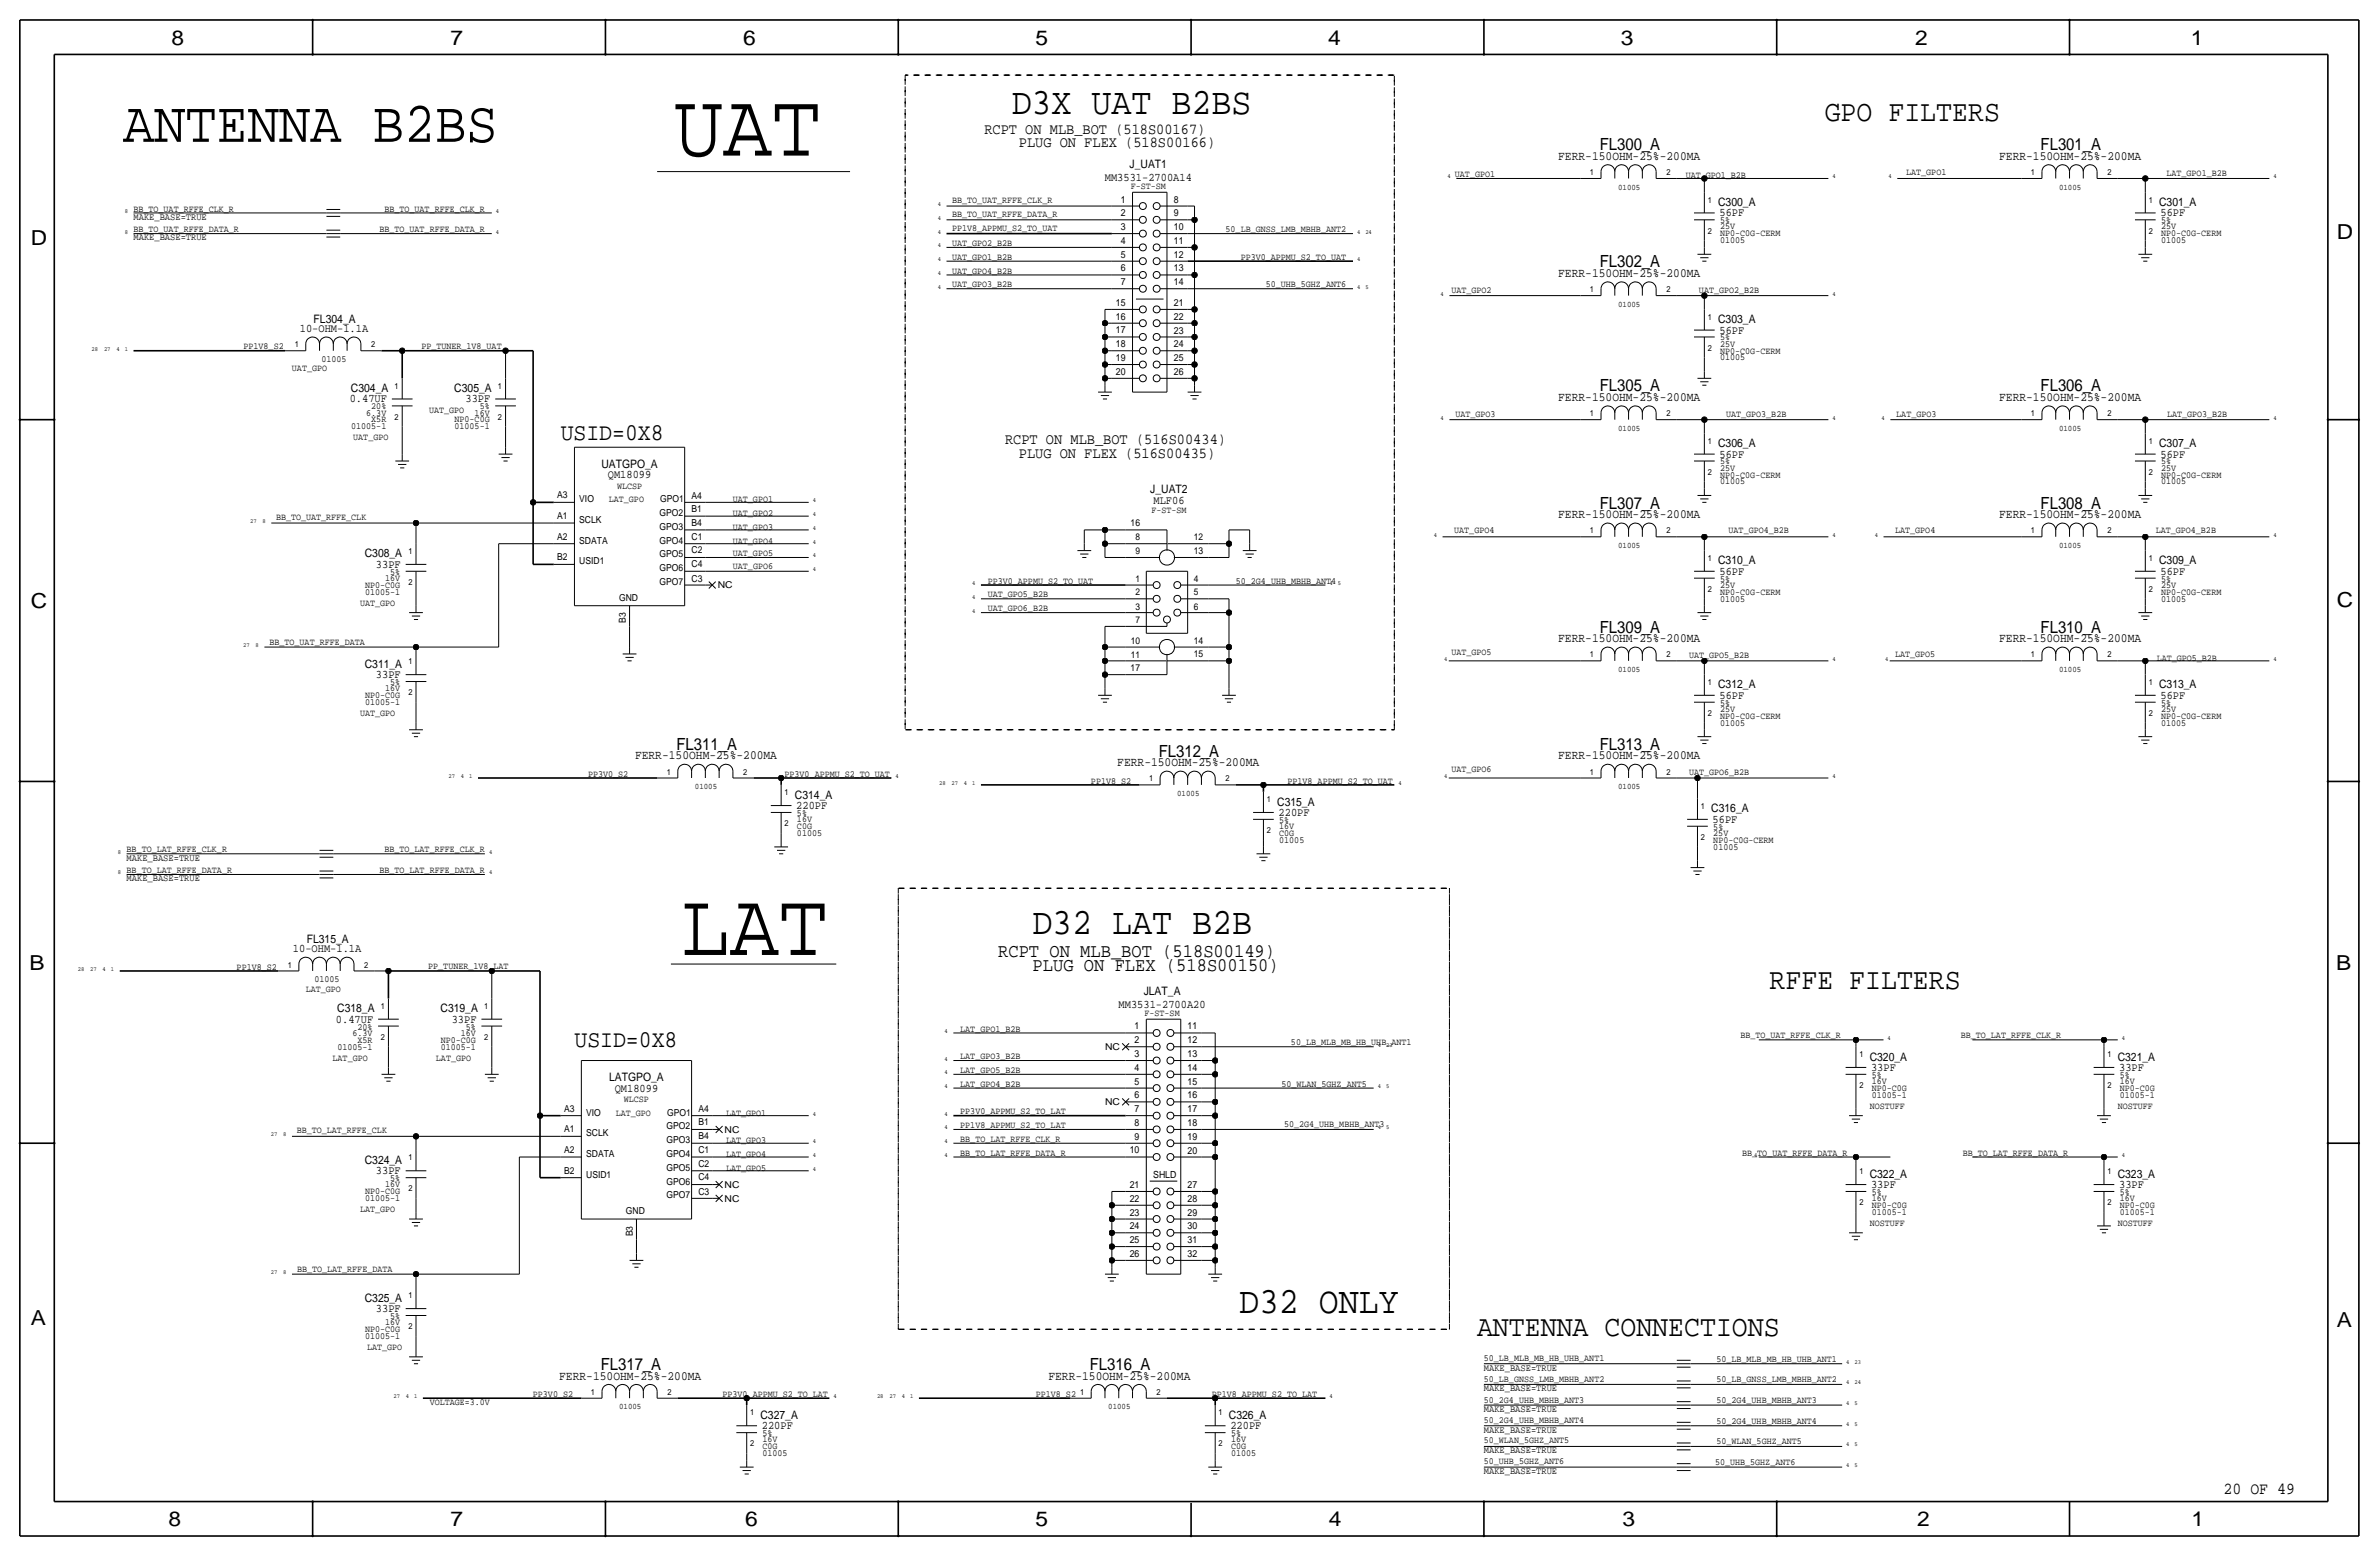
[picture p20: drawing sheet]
<svg xmlns="http://www.w3.org/2000/svg" width="877mm" height="574mm" viewBox="0 0 877 574" stroke-linecap="round" stroke-linejoin="round" font-family="sans-serif">
<defs><g id="words">
<g font-size="33.7">
<text x="248.5" y="57.4">UAT</text>
<text x="251.1" y="352">LAT</text>
</g>
<text font-size="21.5" x="45.3" y="52.3">ANTENNA B2BS</text>
<g font-size="13.8">
<text x="373" y="42.1">D3X UAT B2BS</text>
<text x="380.6" y="344.4">D32 LAT B2B</text>
<text x="456.8" y="484.1">D32 ONLY</text>
</g>
<g font-size="11">
<text x="672.7" y="44.7">GPO FILTERS</text>
<text x="652.4" y="364.7">RFFE FILTERS</text>
<text x="544.5" y="492.5">ANTENNA CONNECTIONS</text>
</g>
<g font-size="8.9">
<text x="206.7" y="162.3">USID=0X8</text>
<text x="211.8" y="385.8">USID=0X8</text>
</g>
<g font-size="7.6">
<text x="63.2" y="16.5">8</text>
<text x="166.1" y="16.5">7</text>
<text x="274" y="16.5">6</text>
<text x="381.7" y="16.5">5</text>
<text x="489.7" y="16.5">4</text>
<text x="597.6" y="16.5">3</text>
<text x="706.1" y="16.5">2</text>
<text x="807.7" y="16.5">1</text>
<text x="861.5" y="88.1">D</text>
<text x="11.4" y="90.4">D</text>
<text x="11.4" y="224.3">C</text>
<text x="861.5" y="223.8">C</text>
<text x="10.8" y="357.6">B</text>
<text x="861.3" y="357.4">B</text>
<text x="11.3" y="488.4">A</text>
<text x="861.5" y="489.2">A</text>
<text x="62.2" y="562.6">8</text>
<text x="166" y="562.6">7</text>
<text x="274.8" y="562.6">6</text>
<text x="381.7" y="562.6">5</text>
<text x="489.9" y="562.6">4</text>
<text x="598.1" y="562.6">3</text>
<text x="706.8" y="562.6">2</text>
<text x="807.9" y="562.6">1</text>
</g>
<g font-size="7.1">
<text x="368" y="352.8">RCPT ON MLB_BOT (518S00149)</text>
<text x="380.7" y="357.9">PLUG ON FLEX (518S00150)</text>
</g>
<g font-size="6.2">
<text x="589.8" y="55.4">FL300_A</text>
<text x="752.3" y="55.4">FL301_A</text>
<text x="589.8" y="98.6">FL302_A</text>
<text x="589.8" y="144.3">FL305_A</text>
<text x="752.3" y="144.3">FL306_A</text>
<text x="589.8" y="187.5">FL307_A</text>
<text x="752.3" y="187.5">FL308_A</text>
<text x="589.8" y="233.2">FL309_A</text>
<text x="752.3" y="233.2">FL310_A</text>
<text x="249.4" y="276.4">FL311_A</text>
<text x="427.2" y="278.9">FL312_A</text>
<text x="589.8" y="276.4">FL313_A</text>
<text x="221.5" y="505">FL317_A</text>
<text x="401.8" y="505">FL316_A</text>
<text x="819.7" y="550.8">20 OF 49</text>
</g>
<g font-size="5.6">
<text x="362.9" y="49.3">RCPT ON MLB_BOT (518S00167)</text>
<text x="375.6" y="54.4">PLUG ON FLEX (518S00166)</text>
<text x="370.5" y="163.6">RCPT ON MLB_BOT (516S00434)</text>
<text x="375.6" y="168.7">PLUG ON FLEX (516S00435)</text>
</g>
<g font-size="4.7">
<text x="574.5" y="58.9">FERR-150OHM-25%-200MA</text>
<text x="737" y="58.9">FERR-150OHM-25%-200MA</text>
<text x="574.5" y="102.1">FERR-150OHM-25%-200MA</text>
<text x="574.5" y="147.8">FERR-150OHM-25%-200MA</text>
<text x="737" y="147.8">FERR-150OHM-25%-200MA</text>
<text x="574.5" y="191">FERR-150OHM-25%-200MA</text>
<text x="737" y="191">FERR-150OHM-25%-200MA</text>
<text x="574.5" y="236.7">FERR-150OHM-25%-200MA</text>
<text x="737" y="236.7">FERR-150OHM-25%-200MA</text>
<text x="234.1" y="279.9">FERR-150OHM-25%-200MA</text>
<text x="574.5" y="279.9">FERR-150OHM-25%-200MA</text>
<text x="411.9" y="282.4">FERR-150OHM-25%-200MA</text>
<text x="206.2" y="508.5">FERR-150OHM-25%-200MA</text>
<text x="386.5" y="508.5">FERR-150OHM-25%-200MA</text>
</g>
<g font-size="4.3">
<text x="416.5" y="62">J_UAT1</text>
<text x="407.3" y="66.8">MM3531-2700A14</text>
<text x="633.4" y="75.9">C300_A</text>
<text x="796" y="75.9">C301_A</text>
<text x="633.9" y="79.8">56PF</text>
<text x="796.5" y="79.8">56PF</text>
<text x="115.6" y="118.9">FL304_A</text>
<text x="633.4" y="119.1">C303_A</text>
<text x="110.5" y="122.4">10-OHM-1.1A</text>
<text x="633.9" y="122.9">56PF</text>
<text x="128.9" y="148.3">0.47UF</text>
<text x="129.4" y="144.5">C304_A</text>
<text x="167.5" y="144.5">C305_A</text>
<text x="171.6" y="148.3">33PF</text>
<text x="633.4" y="164.8">C306_A</text>
<text x="796" y="164.8">C307_A</text>
<text x="221.7" y="172.5">UATGPO_A</text>
<text x="633.9" y="168.7">56PF</text>
<text x="796.5" y="168.7">56PF</text>
<text x="224.1" y="176.3">QM18099</text>
<text x="424.1" y="181.6">J_UAT2</text>
<text x="425.3" y="185.9">MLF06</text>
<text x="134.5" y="205.5">C308_A</text>
<text x="138.6" y="209.3">33PF</text>
<text x="633.4" y="208">C310_A</text>
<text x="796" y="208">C309_A</text>
<text x="633.9" y="211.8">56PF</text>
<text x="796.5" y="211.8">56PF</text>
<text x="134.5" y="246.1">C311_A</text>
<text x="138.6" y="249.9">33PF</text>
<text x="633.4" y="253.7">C312_A</text>
<text x="633.9" y="257.6">56PF</text>
<text x="796" y="253.7">C313_A</text>
<text x="796.5" y="257.6">56PF</text>
<text x="293.1" y="294.4">C314_A</text>
<text x="293.6" y="298.2">220PF</text>
<text x="470.9" y="296.9">C315_A</text>
<text x="630.9" y="299.5">C316_A</text>
<text x="471.4" y="300.7">220PF</text>
<text x="631.4" y="303.3">56PF</text>
<text x="113.1" y="347.5">FL315_A</text>
<text x="108" y="351">10-OHM-1.1A</text>
<text x="412.4" y="371.6">MM3531-2700A20</text>
<text x="421.7" y="366.8">JLAT_A</text>
<text x="123.9" y="376.9">0.47UF</text>
<text x="124.3" y="373.1">C318_A</text>
<text x="162.4" y="373.1">C319_A</text>
<text x="166.5" y="376.9">33PF</text>
<text x="689.3" y="390.9">C320_A</text>
<text x="689.8" y="394.7">33PF</text>
<text x="780.7" y="390.9">C321_A</text>
<text x="781.3" y="394.7">33PF</text>
<text x="224.6" y="398.5">LATGPO_A</text>
<text x="226.6" y="402.3">QM18099</text>
<text x="134.5" y="429">C324_A</text>
<text x="138.6" y="432.8">33PF</text>
<text x="689.3" y="434.1">C322_A</text>
<text x="689.8" y="437.9">33PF</text>
<text x="780.7" y="434.1">C323_A</text>
<text x="781.3" y="437.9">33PF</text>
<text x="134.5" y="479.8">C325_A</text>
<text x="138.6" y="483.6">33PF</text>
<text x="280.4" y="523">C327_A</text>
<text x="280.9" y="526.8">220PF</text>
<text x="453.1" y="523">C326_A</text>
<text x="453.6" y="526.8">220PF</text>
</g>
<g font-size="3.6">
<text x="413.2" y="74.6">1</text>
<text x="432.8" y="74.7">8</text>
<text x="49.2" y="81">MAKE_BASE=TRUE</text>
<text x="413.2" y="79.7">2</text>
<text x="432.8" y="79.7">9</text>
<text x="49.2" y="88.6">MAKE_BASE=TRUE</text>
<text x="413.2" y="89.9">4</text>
<text x="413.2" y="84.8">3</text>
<text x="432.8" y="89.9">11</text>
<text x="432.8" y="84.8">10</text>
<text x="413.2" y="95">5</text>
<text x="432.8" y="95">12</text>
<text x="413.2" y="100.1">6</text>
<text x="432.8" y="100.1">13</text>
<text x="413.2" y="105.1">7</text>
<text x="432.8" y="105.1">14</text>
<text x="411.4" y="112.8">15</text>
<text x="432.8" y="112.8">21</text>
<text x="411.4" y="117.8">16</text>
<text x="432.8" y="117.9">22</text>
<text x="411.4" y="122.9">17</text>
<text x="432.8" y="122.9">23</text>
<text x="411.4" y="128">18</text>
<text x="432.8" y="128">24</text>
<text x="411.4" y="133.1">19</text>
<text x="432.8" y="133.1">25</text>
<text x="411.4" y="138.2">20</text>
<text x="432.8" y="138.2">26</text>
<text x="46.7" y="317.2">MAKE_BASE=TRUE</text>
<text x="46.7" y="324.9">MAKE_BASE=TRUE</text>
<text x="418.3" y="379.4">1</text>
<text x="437.8" y="379.5">11</text>
<text x="418.3" y="389.6">3</text>
<text x="418.3" y="384.5">2</text>
<text x="437.8" y="389.6">13</text>
<text x="437.8" y="384.5">12</text>
<text x="418.3" y="394.7">4</text>
<text x="437.8" y="394.7">14</text>
<text x="418.3" y="399.8">5</text>
<text x="437.8" y="399.8">15</text>
<text x="418.3" y="404.8">6</text>
<text x="437.8" y="404.9">16</text>
<text x="418.3" y="409.9">7</text>
<text x="437.8" y="409.9">17</text>
<text x="418.3" y="415">8</text>
<text x="437.8" y="415">18</text>
<text x="416.5" y="425.2">10</text>
<text x="418.3" y="420.1">9</text>
<text x="437.8" y="425.2">20</text>
<text x="437.8" y="420.1">19</text>
<text x="416.5" y="437.9">21</text>
<text x="425.1" y="434.1">SHLD</text>
<text x="437.8" y="437.9">27</text>
<text x="416.5" y="443">22</text>
<text x="437.8" y="443">28</text>
<text x="416.5" y="448">23</text>
<text x="437.8" y="448.1">29</text>
<text x="416.5" y="453.1">24</text>
<text x="437.8" y="453.1">30</text>
<text x="416.5" y="458.2">25</text>
<text x="437.8" y="458.2">31</text>
<text x="416.5" y="463.3">26</text>
<text x="437.8" y="463.3">32</text>
<text x="547.1" y="505.2">MAKE_BASE=TRUE</text>
<text x="547.1" y="512.8">MAKE_BASE=TRUE</text>
<text x="547.1" y="520.4">MAKE_BASE=TRUE</text>
<text x="547.1" y="528.1">MAKE_BASE=TRUE</text>
<text x="547.1" y="535.7">MAKE_BASE=TRUE</text>
<text x="547.1" y="543.3">MAKE_BASE=TRUE</text>
</g>
<g font-size="3.5">
<text x="536.4" y="65.3">UAT_GPO1</text>
<text x="621.5" y="65.4">UAT_GPO1_B2B</text>
<text x="702.8" y="64.7">LAT_GPO1</text>
<text x="798.7" y="64.8">LAT_GPO1_B2B</text>
<text x="416.9" y="69.6">F-ST-SM</text>
<text x="49.2" y="78">BB_TO_UAT_RFFE_CLK_R</text>
<text x="141.8" y="78">BB_TO_UAT_RFFE_CLK_R</text>
<text x="351" y="74.7">BB_TO_UAT_RFFE_CLK_R</text>
<text x="351" y="79.8">BB_TO_UAT_RFFE_DATA_R</text>
<text x="634.2" y="82.3">5%</text>
<text x="796.7" y="82.3">5%</text>
<text x="49.2" y="85.6">BB_TO_UAT_RFFE_DATA_R</text>
<text x="139.9" y="85.6">BB_TO_UAT_RFFE_DATA_R</text>
<text x="351" y="85.1">PP1V8_APPMU_S2_TO_UAT</text>
<text x="451.8" y="85.4">50_LB_GNSS_LMB_MBHB_ANT2</text>
<text x="634.2" y="84.6">25V</text>
<text x="634.2" y="87.1">NP0-C0G-CERM</text>
<text x="634.2" y="89.7">01005</text>
<text x="796.7" y="84.6">25V</text>
<text x="796.7" y="87.1">NP0-C0G-CERM</text>
<text x="796.7" y="89.7">01005</text>
<text x="351" y="90.7">UAT_GPO2_B2B</text>
<text x="351" y="95.8">UAT_GPO1_B2B</text>
<text x="457.4" y="95.8">PP3V0_APPMU_S2_TO_UAT</text>
<text x="351" y="100.8">UAT_GPO4_B2B</text>
<text x="351" y="105.9">UAT_GPO3_B2B</text>
<text x="466.7" y="105.9">50_UHB_5GHZ_ANT6</text>
<text x="535.1" y="108.2">UAT_GPO2</text>
<text x="626.4" y="108.1">UAT_GPO2_B2B</text>
<text x="634.2" y="125.5">5%</text>
<text x="89.8" y="128.8">PP1V8_S2</text>
<text x="155.4" y="128.5">PP_TUNER_1V8_UAT</text>
<text x="634.2" y="127.8">25V</text>
<text x="634.2" y="130.3">NP0-C0G-CERM</text>
<text x="107.6" y="136.9">UAT_GPO</text>
<text x="118.5" y="133.4">01005</text>
<text x="634.2" y="132.8">01005</text>
<text x="135" y="153.2">6.3V</text>
<text x="136.9" y="155.7">X5R</text>
<text x="136.9" y="150.9">20%</text>
<text x="158.2" y="152.1">UAT_GPO</text>
<text x="167.6" y="155.7">NP0-C0G</text>
<text x="175" y="153.2">16V</text>
<text x="176.8" y="150.9">5%</text>
<text x="536.5" y="153.6">UAT_GPO3</text>
<text x="636.4" y="153.9">UAT_GPO3_B2B</text>
<text x="699.1" y="153.6">LAT_GPO3</text>
<text x="798.9" y="153.9">LAT_GPO3_B2B</text>
<text x="129.5" y="158.2">01005-1</text>
<text x="167.6" y="158.2">01005-1</text>
<text x="130.2" y="162.3">UAT_GPO</text>
<text x="634.2" y="173.5">25V</text>
<text x="634.2" y="171.2">5%</text>
<text x="796.7" y="173.5">25V</text>
<text x="796.7" y="171.2">5%</text>
<text x="634.2" y="176">NP0-C0G-CERM</text>
<text x="634.2" y="178.6">01005</text>
<text x="796.7" y="176">NP0-C0G-CERM</text>
<text x="796.7" y="178.6">01005</text>
<text x="205.4" y="183.6">A3</text>
<text x="213.6" y="185.2">VIO</text>
<text x="224.5" y="185.2">LAT_GPO</text>
<text x="227.5" y="180.1">WLCSP</text>
<text x="243.4" y="185.2">GPO1</text>
<text x="255" y="183.8">A4</text>
<text x="270.2" y="185.2">UAT_GPO1</text>
<text x="101.8" y="191.7">BB_TO_UAT_RFFE_CLK</text>
<text x="205.4" y="191.3">A1</text>
<text x="243.2" y="190.2">GPO2</text>
<text x="255" y="188.7">B1</text>
<text x="270.2" y="190.2">UAT_GPO2</text>
<text x="424.5" y="189">F-ST-SM</text>
<text x="213.6" y="192.8">SCLK</text>
<text x="243.2" y="195.3">GPO3</text>
<text x="255" y="193.8">B4</text>
<text x="270.2" y="195.3">UAT_GPO3</text>
<text x="416.8" y="194.1">16</text>
<text x="536.1" y="196.6">UAT_GPO4</text>
<text x="637.3" y="196.4">UAT_GPO4_B2B</text>
<text x="698.7" y="196.6">LAT_GPO4</text>
<text x="794.8" y="196.4">LAT_GPO4_B2B</text>
<text x="205.4" y="198.9">A2</text>
<text x="213.6" y="200.4">SDATA</text>
<text x="243.2" y="200.4">GPO4</text>
<text x="255" y="204">C2</text>
<text x="255" y="198.9">C1</text>
<text x="270.2" y="200.4">UAT_GPO4</text>
<text x="418.6" y="199.1">8</text>
<text x="440.1" y="199.1">12</text>
<text x="205.4" y="206.5">B2</text>
<text x="213.6" y="208">USID1</text>
<text x="243.2" y="205.5">GPO5</text>
<text x="255" y="209">C4</text>
<text x="270.2" y="204.8">UAT_GPO5</text>
<text x="270.2" y="209.8">UAT_GPO6</text>
<text x="418.6" y="204.2">9</text>
<text x="440.1" y="204.2">13</text>
<text x="142" y="214.1">16V</text>
<text x="143.8" y="211.8">5%</text>
<text x="243.2" y="215.6">GPO7</text>
<text x="243.2" y="210.6">GPO6</text>
<text x="255" y="214.4">C3</text>
<text x="364.2" y="215.1">PP3V0_APPMU_S2_TO_UAT</text>
<text x="418.6" y="214.7">1</text>
<text x="440.1" y="214.4">4</text>
<text x="455.6" y="215.1">50_2G4_UHB_MBHB_ANT4</text>
<text x="634.2" y="214.4">5%</text>
<text x="796.7" y="214.4">5%</text>
<text x="134.6" y="219.2">01005-1</text>
<text x="134.6" y="216.7">NP0-C0G</text>
<text x="228.2" y="221.5">GND</text>
<text x="264.6" y="216.9">NC</text>
<text x="364.2" y="220.1">UAT_GPO5_B2B</text>
<text x="418.6" y="219.5">2</text>
<text x="440.1" y="219.5">5</text>
<text x="634.2" y="216.7">25V</text>
<text x="634.2" y="219.2">NP0-C0G-CERM</text>
<text x="634.2" y="221.7">01005</text>
<text x="796.7" y="216.7">25V</text>
<text x="796.7" y="219.2">NP0-C0G-CERM</text>
<text x="796.7" y="221.7">01005</text>
<text x="132.8" y="223.3">UAT_GPO</text>
<text x="364.2" y="225.3">UAT_GPO6_B2B</text>
<text x="418.6" y="224.8">3</text>
<text x="440.1" y="224.8">6</text>
<text x="230.8" y="229.7" transform="rotate(-90 230.8 229.7)">B3</text>
<text x="418.6" y="229.6">7</text>
<text x="99.4" y="237.7">BB_TO_UAT_RFFE_DATA</text>
<text x="416.9" y="237.2">10</text>
<text x="440.1" y="237.2">14</text>
<text x="416.9" y="242.6">11</text>
<text x="440.1" y="242.3">15</text>
<text x="535.1" y="241.5">UAT_GPO5</text>
<text x="622.7" y="242.5">UAT_GPO5_B2B</text>
<text x="698.7" y="242.3">LAT_GPO5</text>
<text x="795.1" y="243.6">LAT_GPO5_B2B</text>
<text x="416.8" y="247.4">17</text>
<text x="134.6" y="257.3">NP0-C0G</text>
<text x="142" y="254.8">16V</text>
<text x="143.8" y="252.5">5%</text>
<text x="132.8" y="263.9">UAT_GPO</text>
<text x="134.6" y="259.8">01005-1</text>
<text x="634.2" y="262.4">25V</text>
<text x="634.2" y="260.1">5%</text>
<text x="796.7" y="262.4">25V</text>
<text x="796.7" y="260.1">5%</text>
<text x="634.2" y="264.9">NP0-C0G-CERM</text>
<text x="634.2" y="267.5">01005</text>
<text x="796.7" y="264.9">NP0-C0G-CERM</text>
<text x="796.7" y="267.5">01005</text>
<text x="216.8" y="286.3">PP3V0_S2</text>
<text x="289.3" y="286.3">PP3V0_APPMU_S2_TO_UAT</text>
<text x="535.1" y="284.7">UAT_GPO6</text>
<text x="622.7" y="285.6">UAT_GPO6_B2B</text>
<text x="402.2" y="288.8">PP1V8_S2</text>
<text x="474.7" y="288.8">PP1V8_APPMU_S2_TO_UAT</text>
<text x="293.8" y="305.6">C0G</text>
<text x="293.8" y="303">16V</text>
<text x="293.8" y="300.7">5%</text>
<text x="471.6" y="305.6">16V</text>
<text x="471.6" y="303.3">5%</text>
<text x="631.6" y="305.8">5%</text>
<text x="293.8" y="308.1">01005</text>
<text x="471.6" y="310.6">01005</text>
<text x="471.6" y="308.1">C0G</text>
<text x="631.6" y="308.1">25V</text>
<text x="631.6" y="310.6">NP0-C0G-CERM</text>
<text x="46.7" y="314.2">BB_TO_LAT_RFFE_CLK_R</text>
<text x="141.8" y="314.2">BB_TO_LAT_RFFE_CLK_R</text>
<text x="631.6" y="313.2">01005</text>
<text x="46.7" y="321.8">BB_TO_LAT_RFFE_DATA_R</text>
<text x="139.9" y="321.8">BB_TO_LAT_RFFE_DATA_R</text>
<text x="87.3" y="357.4">PP1V8_S2</text>
<text x="157.9" y="357.1">PP_TUNER_1V8_LAT</text>
<text x="112.7" y="365.5">LAT_GPO</text>
<text x="116" y="362">01005</text>
<text x="422" y="374.4">F-ST-SM</text>
<text x="130" y="381.8">6.3V</text>
<text x="131.8" y="379.5">20%</text>
<text x="169.9" y="381.8">16V</text>
<text x="171.8" y="379.5">5%</text>
<text x="354" y="380.2">LAT_GPO1_B2B</text>
<text x="641.6" y="382.8">BB_TO_UAT_RFFE_CLK_R</text>
<text x="722.9" y="382.8">BB_TO_LAT_RFFE_CLK_R</text>
<text x="124.4" y="386.8">01005-1</text>
<text x="131.8" y="384.3">X5R</text>
<text x="162.5" y="386.8">01005-1</text>
<text x="162.5" y="384.3">NP0-C0G</text>
<text x="407.4" y="387.1">NC</text>
<text x="475.9" y="385.3">50_LB_MLB_MB_HB_UHB_ANT1</text>
<text x="122.6" y="390.9">LAT_GPO</text>
<text x="160.7" y="390.9">LAT_GPO</text>
<text x="354" y="390.4">LAT_GPO3_B2B</text>
<text x="354" y="395.5">LAT_GPO5_B2B</text>
<text x="354" y="400.6">LAT_GPO4_B2B</text>
<text x="472.4" y="400.6">50_WLAN_5GHZ_ANT5</text>
<text x="690.1" y="397.3">5%</text>
<text x="690.1" y="399.5">16V</text>
<text x="781.5" y="397.3">5%</text>
<text x="781.5" y="399.5">16V</text>
<text x="230" y="406.2">WLCSP</text>
<text x="407.4" y="407.4">NC</text>
<text x="690.1" y="404.6">01005-1</text>
<text x="690.1" y="402.1">NP0-C0G</text>
<text x="781.5" y="404.6">01005-1</text>
<text x="781.5" y="402.1">NP0-C0G</text>
<text x="207.9" y="409.7">A3</text>
<text x="216.1" y="411.2">VIO</text>
<text x="227" y="411.2">LAT_GPO</text>
<text x="246" y="411.2">GPO1</text>
<text x="257.5" y="409.9">A4</text>
<text x="267.7" y="411.2">LAT_GPO1</text>
<text x="354" y="410.7">PP3V0_APPMU_S2_TO_LAT</text>
<text x="689.3" y="408.7">NOSTUFF</text>
<text x="780.7" y="408.7">NOSTUFF</text>
<text x="109.4" y="417.7">BB_TO_LAT_RFFE_CLK</text>
<text x="207.9" y="417.3">A1</text>
<text x="216.1" y="418.8">SCLK</text>
<text x="245.7" y="416.3">GPO2</text>
<text x="257.5" y="419.9">B4</text>
<text x="257.5" y="414.8">B1</text>
<text x="267.2" y="417.6">NC</text>
<text x="354" y="415.8">PP1V8_APPMU_S2_TO_LAT</text>
<text x="473.4" y="415.5">50_2G4_UHB_MBHB_ANT3</text>
<text x="207.9" y="424.9">A2</text>
<text x="245.7" y="421.4">GPO3</text>
<text x="257.5" y="424.9">C1</text>
<text x="267.7" y="421.4">LAT_GPO3</text>
<text x="354" y="426">BB_TO_LAT_RFFE_DATA_R</text>
<text x="354" y="420.9">BB_TO_LAT_RFFE_CLK_R</text>
<text x="642.3" y="426">BB_TO_UAT_RFFE_DATA_R</text>
<text x="723.6" y="426">BB_TO_LAT_RFFE_DATA_R</text>
<text x="216.1" y="426.5">SDATA</text>
<text x="245.7" y="431.5">GPO5</text>
<text x="245.7" y="426.5">GPO4</text>
<text x="257.5" y="430">C2</text>
<text x="267.7" y="426.5">LAT_GPO4</text>
<text x="267.7" y="431.6">LAT_GPO5</text>
<text x="142" y="437.6">16V</text>
<text x="143.8" y="435.4">5%</text>
<text x="207.9" y="432.6">B2</text>
<text x="216.1" y="434.1">USID1</text>
<text x="245.7" y="436.6">GPO6</text>
<text x="257.5" y="435.1">C4</text>
<text x="267.2" y="437.9">NC</text>
<text x="134.6" y="442.7">01005-1</text>
<text x="134.6" y="440.2">NP0-C0G</text>
<text x="245.7" y="441.7">GPO7</text>
<text x="257.5" y="440.4">C3</text>
<text x="267.2" y="443">NC</text>
<text x="690.1" y="440.4">5%</text>
<text x="690.1" y="442.7">16V</text>
<text x="781.5" y="440.4">5%</text>
<text x="781.5" y="442.7">16V</text>
<text x="132.8" y="446.8">LAT_GPO</text>
<text x="230.8" y="447.5">GND</text>
<text x="690.1" y="447.8">01005-1</text>
<text x="690.1" y="445.3">NP0-C0G</text>
<text x="781.5" y="447.8">01005-1</text>
<text x="781.5" y="445.3">NP0-C0G</text>
<text x="233.3" y="455.7" transform="rotate(-90 233.3 455.7)">B3</text>
<text x="689.3" y="451.9">NOSTUFF</text>
<text x="780.7" y="451.9">NOSTUFF</text>
<text x="109.5" y="468.9">BB_TO_LAT_RFFE_DATA</text>
<text x="134.6" y="491">NP0-C0G</text>
<text x="142" y="488.4">16V</text>
<text x="143.8" y="486.2">5%</text>
<text x="134.6" y="493.5">01005-1</text>
<text x="135.3" y="497.6">LAT_GPO</text>
<text x="547.1" y="501.6">50_LB_MLB_MB_HB_UHB_ANT1</text>
<text x="632.8" y="501.9">50_LB_MLB_MB_HB_UHB_ANT1</text>
<text x="547.1" y="509.2">50_LB_GNSS_LMB_MBHB_ANT2</text>
<text x="632.8" y="509.5">50_LB_GNSS_LMB_MBHB_ANT2</text>
<text x="196.5" y="514.9">PP3V0_S2</text>
<text x="266.4" y="514.9">PP3V0_APPMU_S2_TO_LAT</text>
<text x="381.9" y="514.9">PP1V8_S2</text>
<text x="446.7" y="514.9">PP1V8_APPMU_S2_TO_LAT</text>
<text x="158.4" y="517.9">VOLTAGE=3.0V</text>
<text x="547.1" y="517.1">50_2G4_UHB_MBHB_ANT3</text>
<text x="632.8" y="517.1">50_2G4_UHB_MBHB_ANT3</text>
<text x="547.1" y="524.5">50_2G4_UHB_MBHB_ANT4</text>
<text x="632.8" y="524.7">50_2G4_UHB_MBHB_ANT4</text>
<text x="281.1" y="531.6">16V</text>
<text x="281.1" y="529.3">5%</text>
<text x="453.8" y="531.6">16V</text>
<text x="453.8" y="529.3">5%</text>
<text x="547.1" y="531.9">50_WLAN_5GHZ_ANT5</text>
<text x="632.8" y="532.3">50_WLAN_5GHZ_ANT5</text>
<text x="281.1" y="534.2">C0G</text>
<text x="281.1" y="536.7">01005</text>
<text x="453.8" y="534.2">C0G</text>
<text x="453.8" y="536.7">01005</text>
<text x="547.1" y="539.8">50_UHB_5GHZ_ANT6</text>
<text x="632.3" y="539.9">50_UHB_5GHZ_ANT6</text>
</g>
<g font-size="3.1">
<text x="586.2" y="64.5">1</text>
<text x="614.4" y="64.5">2</text>
<text x="748.7" y="64.5">1</text>
<text x="776.9" y="64.5">2</text>
<text x="596.5" y="69.8">01005</text>
<text x="759.1" y="69.8">01005</text>
<text x="629.6" y="74.7">1</text>
<text x="792.2" y="74.7">1</text>
<text x="629.6" y="86.1">2</text>
<text x="792.2" y="86.1">2</text>
<text x="586.2" y="107.7">1</text>
<text x="614.4" y="107.7">2</text>
<text x="596.5" y="113">01005</text>
<text x="629.6" y="117.9">1</text>
<text x="108.7" y="128">1</text>
<text x="136.9" y="128">2</text>
<text x="629.6" y="129.3">2</text>
<text x="145.5" y="143.3">1</text>
<text x="183.6" y="143.3">1</text>
<text x="145.5" y="154.7">2</text>
<text x="183.6" y="154.7">2</text>
<text x="586.2" y="153.4">1</text>
<text x="614.4" y="153.4">2</text>
<text x="748.7" y="153.4">1</text>
<text x="776.9" y="153.4">2</text>
<text x="596.5" y="158.7">01005</text>
<text x="759.1" y="158.7">01005</text>
<text x="629.6" y="163.6">1</text>
<text x="792.2" y="163.6">1</text>
<text x="629.6" y="175">2</text>
<text x="792.2" y="175">2</text>
<text x="586.2" y="196.6">1</text>
<text x="614.4" y="196.6">2</text>
<text x="748.7" y="196.6">1</text>
<text x="776.9" y="196.6">2</text>
<text x="596.5" y="201.9">01005</text>
<text x="759.1" y="201.9">01005</text>
<text x="150.6" y="204.2">1</text>
<text x="629.6" y="206.8">1</text>
<text x="792.2" y="206.8">1</text>
<text x="150.6" y="215.6">2</text>
<text x="629.6" y="218.2">2</text>
<text x="792.2" y="218.2">2</text>
<text x="150.6" y="244.9">1</text>
<text x="586.2" y="242.3">1</text>
<text x="614.4" y="242.3">2</text>
<text x="748.7" y="242.3">1</text>
<text x="776.9" y="242.3">2</text>
<text x="596.5" y="247.6">01005</text>
<text x="759.1" y="247.6">01005</text>
<text x="150.6" y="256.3">2</text>
<text x="629.6" y="252.5">1</text>
<text x="792.2" y="252.5">1</text>
<text x="629.6" y="263.9">2</text>
<text x="792.2" y="263.9">2</text>
<text x="245.8" y="285.5">1</text>
<text x="274" y="285.5">2</text>
<text x="586.2" y="285.5">1</text>
<text x="614.4" y="285.5">2</text>
<text x="256.2" y="290.8">01005</text>
<text x="289.3" y="293.1">1</text>
<text x="423.6" y="288">1</text>
<text x="434" y="293.4">01005</text>
<text x="451.8" y="288">2</text>
<text x="596.5" y="290.8">01005</text>
<text x="467.1" y="295.7">1</text>
<text x="627.1" y="298.2">1</text>
<text x="289.3" y="304.5">2</text>
<text x="467.1" y="307.1">2</text>
<text x="627.1" y="309.6">2</text>
<text x="106.1" y="356.6">1</text>
<text x="134.3" y="356.6">2</text>
<text x="140.4" y="371.9">1</text>
<text x="178.5" y="371.9">1</text>
<text x="140.4" y="383.3">2</text>
<text x="178.5" y="383.3">2</text>
<text x="685.5" y="389.6">1</text>
<text x="776.9" y="389.6">1</text>
<text x="685.5" y="401.1">2</text>
<text x="776.9" y="401.1">2</text>
<text x="150.6" y="427.7">1</text>
<text x="685.5" y="432.8">1</text>
<text x="776.9" y="432.8">1</text>
<text x="150.6" y="439.2">2</text>
<text x="685.5" y="444.2">2</text>
<text x="776.9" y="444.2">2</text>
<text x="150.6" y="478.5">1</text>
<text x="150.6" y="490">2</text>
<text x="217.9" y="514.1">1</text>
<text x="246.1" y="514.1">2</text>
<text x="398.2" y="514.1">1</text>
<text x="426.4" y="514.1">2</text>
<text x="228.2" y="519.4">01005</text>
<text x="276.6" y="521.7">1</text>
<text x="408.6" y="519.4">01005</text>
<text x="449.3" y="521.7">1</text>
<text x="276.6" y="533.1">2</text>
<text x="449.3" y="533.1">2</text>
</g>
<g font-size="2.3">
<text x="533.7" y="65.8">4</text>
<text x="675.6" y="65.8">4</text>
<text x="696.2" y="65.8">4</text>
<text x="838.1" y="65.8">4</text>
<text x="345.7" y="75.9">4</text>
<text x="46" y="78.5">8</text>
<text x="182.8" y="78.5">4</text>
<text x="345.7" y="81">4</text>
<text x="46" y="86.1">8</text>
<text x="182.8" y="86.1">4</text>
<text x="345.7" y="86.1">4</text>
<text x="500.3" y="86.1">4</text>
<text x="503.4" y="86.1">24</text>
<text x="345.7" y="91.2">4</text>
<text x="345.7" y="101.3">4</text>
<text x="345.7" y="96.3">4</text>
<text x="500.3" y="96.3">4</text>
<text x="345.7" y="106.4">4</text>
<text x="500.3" y="106.4">4</text>
<text x="503.4" y="106.4">5</text>
<text x="531.1" y="109">4</text>
<text x="675.6" y="109">4</text>
<text x="33.8" y="129.3">28</text>
<text x="38.4" y="129.3">27</text>
<text x="42.9" y="129.3">4</text>
<text x="46" y="129.3">1</text>
<text x="531.1" y="154.7">4</text>
<text x="675.6" y="154.7">4</text>
<text x="693.7" y="154.7">4</text>
<text x="838.1" y="154.7">4</text>
<text x="299.7" y="185.2">4</text>
<text x="299.7" y="190.2">4</text>
<text x="92.2" y="192.8">27</text>
<text x="96.8" y="192.8">8</text>
<text x="299.7" y="195.3">4</text>
<text x="528.6" y="197.9">4</text>
<text x="675.6" y="197.9">4</text>
<text x="691.1" y="197.9">4</text>
<text x="838.1" y="197.9">4</text>
<text x="299.7" y="200.4">4</text>
<text x="299.7" y="205.5">4</text>
<text x="299.7" y="210.6">4</text>
<text x="358.4" y="215.6">4</text>
<text x="490.2" y="215.6">4</text>
<text x="493.2" y="215.6">5</text>
<text x="358.4" y="220.7">4</text>
<text x="358.4" y="225.8">4</text>
<text x="89.7" y="238.5">27</text>
<text x="94.2" y="238.5">8</text>
<text x="532.4" y="243.6">4</text>
<text x="675.6" y="243.6">4</text>
<text x="694.9" y="243.6">4</text>
<text x="838.1" y="243.6">4</text>
<text x="165.4" y="286.8">27</text>
<text x="169.9" y="286.8">4</text>
<text x="173" y="286.8">1</text>
<text x="330.1" y="286.8">4</text>
<text x="532.4" y="286.8">4</text>
<text x="675.6" y="286.8">4</text>
<text x="346.2" y="289.3">28</text>
<text x="350.8" y="289.3">27</text>
<text x="355.3" y="289.3">4</text>
<text x="358.4" y="289.3">1</text>
<text x="515.6" y="289.3">4</text>
<text x="43.4" y="314.7">8</text>
<text x="180.3" y="314.7">4</text>
<text x="43.4" y="322.3">8</text>
<text x="180.3" y="322.3">4</text>
<text x="28.7" y="357.9">28</text>
<text x="33.3" y="357.9">27</text>
<text x="37.8" y="357.9">4</text>
<text x="40.9" y="357.9">1</text>
<text x="348.2" y="380.7">4</text>
<text x="695.9" y="383.3">4</text>
<text x="782.3" y="383.3">4</text>
<text x="507.9" y="385.8">4</text>
<text x="511" y="385.8">23</text>
<text x="348.2" y="396">4</text>
<text x="348.2" y="390.9">4</text>
<text x="348.2" y="401.1">4</text>
<text x="507.9" y="401.1">4</text>
<text x="511" y="401.1">5</text>
<text x="299.7" y="411.2">4</text>
<text x="348.2" y="411.2">4</text>
<text x="99.8" y="418.8">27</text>
<text x="104.4" y="418.8">8</text>
<text x="348.2" y="416.3">4</text>
<text x="507.9" y="416.3">4</text>
<text x="511" y="416.3">5</text>
<text x="299.7" y="421.4">4</text>
<text x="348.2" y="421.4">4</text>
<text x="299.7" y="431.5">4</text>
<text x="299.7" y="426.5">4</text>
<text x="348.2" y="426.5">4</text>
<text x="646.7" y="426.5">4</text>
<text x="782.3" y="426.5">4</text>
<text x="99.8" y="469.6">27</text>
<text x="104.4" y="469.6">8</text>
<text x="680.7" y="502.7">4</text>
<text x="683.7" y="502.7">23</text>
<text x="145" y="515.4">27</text>
<text x="149.6" y="515.4">4</text>
<text x="152.7" y="515.4">1</text>
<text x="307.3" y="515.4">4</text>
<text x="323.3" y="515.4">28</text>
<text x="327.9" y="515.4">27</text>
<text x="332.5" y="515.4">4</text>
<text x="335.5" y="515.4">1</text>
<text x="490.2" y="515.4">4</text>
<text x="680.7" y="510.3">4</text>
<text x="683.7" y="510.3">24</text>
<text x="680.7" y="517.9">4</text>
<text x="683.7" y="517.9">5</text>
<text x="680.7" y="525.5">4</text>
<text x="683.7" y="525.5">5</text>
<text x="680.7" y="533.1">4</text>
<text x="683.7" y="533.1">5</text>
<text x="680.7" y="540.8">4</text>
<text x="683.7" y="540.8">5</text>
</g>
</g></defs>
<g fill="none" stroke="#000" stroke-width=".6" stroke-linecap="butt">
<path d="M7.3 7.4v558.8zM7.3 7.4h862.3zM115.3 7.4v12.7zM223.2 7.4v12.7zM331.2 7.4v12.7zM439.1 7.4v12.7zM547.1 7.4v12.7zM655 7.4v12.7zM763 7.4v12.7zM869.6 7.4v558.8zM20 20.1v533.4zM20 20.1h838.2z"/>
<path d="M858.2 20.1v533.4zM348.9 86.1h61zM437.8 96.3h61zM49.2 129.3h55.9zM140.7 129.3h7.6zM148.3 129.3h38.1zM148.3 129.3v10.1zM186.4 129.3h10.1zM196.5 129.3v55.9zM7.3 154.7h12.7zM858.2 154.7h11.4zM196.5 185.2v22.8z"/>
<path d="M196.5 185.2h7.7zM196.5 208h7.7zM361.6 215.6h53.4zM7.3 288h12.7zM176.2 286.8h66.1zM277.8 286.8h10.2zM288 286.8v2.5zM288 286.8h40.6zM361.6 289.3h58.5zM455.6 289.3h10.2zM465.8 289.3h48.2zM465.8 289.3v2.5z"/>
<path d="M858.2 288h11.4zM44.1 357.9h58.5zM143.2 357.9h38.1zM143.2 357.9v10.1zM181.3 357.9h17.8zM199.1 357.9v53.3zM199.1 411.2v22.9zM199.1 411.2h7.6zM351.5 411.2h63.5zM7.3 421.4h12.7zM199.1 434.1h7.6zM858.2 421.4h11.4z"/>
<path d="M155.9 515.4h58.4zM249.9 515.4h25.4zM275.3 515.4v2.5zM275.3 515.4h30.5zM338.8 515.4h55.9zM430.2 515.4h17.8zM448 515.4v2.5zM448 515.4h40.6zM20 553.5h838.2zM115.3 553.5v12.7zM223.2 553.5v12.7zM331.2 553.5v12.7z"/>
<path d="M439.1 554v12.2zM547.1 553.5v12.7zM655 553.5v12.7zM763 553.5v12.7zM7.3 566.2h862.3z"/>
</g>
<g fill="none" stroke="#000" stroke-width=".37">
<path d="M49.2 78.5h71.1zM120.3 79.8h5.1zM120.3 78.5h5.1zM120.3 77.2h5.1zM125.4 78.5h55.9zM242.3 63.2h71.1zM348.9 75.9h61zM409.9 75.9h10.2zM417.5 70.9h12.7zM417.5 70.9v73.6zM427.7 75.9h10.1zM430.2 70.9v73.6z"/>
<path d="M437.8 75.9h2.6zM440.4 75.9v5.1zM536.9 65.8h45.7zM582.6 65.8h7.6zM590.2 63.2v2.6zM590.2 63.2a2.54 2.54 0 0 1 2.6-2.5 2.54 2.54 0 0 1 2.5 2.5 2.54 2.54 0 0 1 2.6-2.5 2.54 2.54 0 0 1 2.5 2.5 2.54 2.54 0 0 1 2.5-2.5 2.54 2.54 0 0 1 2.6 2.5 2.54 2.54 0 0 1 2.5-2.5 2.54 2.54 0 0 1 2.6 2.5M595.3 63.2v2.6zM600.4 63.2v2.6zM605.5 63.2v2.6zM610.6 65.8h7.6zM610.6 63.2v2.6zM618.2 65.8h10.1z"/>
<path d="M624.5 78.5h7.7zM628.3 65.8h45.8zM628.3 65.8v5.1zM628.3 70.9v7.6zM699.5 65.8h45.7zM745.2 65.8h7.6zM752.8 63.2v2.6zM752.8 63.2a2.54 2.54 0 0 1 2.5-2.5 2.54 2.54 0 0 1 2.6 2.5 2.54 2.54 0 0 1 2.5-2.5 2.54 2.54 0 0 1 2.6 2.5 2.54 2.54 0 0 1 2.5-2.5 2.54 2.54 0 0 1 2.5 2.5 2.54 2.54 0 0 1 2.6-2.5 2.54 2.54 0 0 1 2.5 2.5M757.9 63.2v2.6zM763 63.2v2.6zM768 63.2v2.6zM773.1 65.8h7.6z"/>
<path d="M773.1 63.2v2.6zM780.7 65.8h10.2zM787.1 78.5h7.6zM790.9 65.8v5.1zM790.9 70.9v7.6zM790.9 65.8h45.7zM49.2 86.1h71.1zM120.3 87.4h5.1zM120.3 86.1h5.1zM120.3 84.8h5.1zM125.4 86.1h55.9zM348.9 96.3h61z"/>
<path d="M348.9 91.2h61zM348.9 81h61zM409.9 81h10.2zM409.9 91.2h10.2zM409.9 86.1h10.2zM409.9 96.3h10.2zM427.7 81h10.1zM427.7 86.1h10.1zM427.7 91.2h10.1zM427.7 96.3h10.1zM437.8 86.1h61zM437.8 81h2.6z"/>
<path d="M437.8 91.2h2.6zM440.4 81v10.2zM440.4 91.2v10.1zM624.5 81h7.7zM625.8 93.7h5.1zM626.8 95h3.1zM627.6 96.3h1.5zM628.3 88.6v2.6zM628.3 81v7.6zM628.3 91.2v2.5zM787.1 81h7.6zM788.4 93.7h5z"/>
<path d="M789.4 95h3zM790.1 96.3h1.6zM790.9 88.6v2.6zM790.9 81v7.6zM790.9 91.2v2.5zM348.9 106.4h61zM348.9 101.3h61zM407.4 114h2.5zM407.4 119.1h2.5zM407.4 114v5.1zM407.4 119.1v5.1zM409.9 119.1h10.2z"/>
<path d="M409.9 114h10.2zM409.9 106.4h10.2zM409.9 101.3h10.2zM418.8 110.2h10.2zM427.7 119.1h10.1zM427.7 114h10.1zM427.7 106.4h10.1zM427.7 101.3h10.1zM437.8 106.4h61zM437.8 114h2.6zM437.8 119.1h2.6zM437.8 101.3h2.6z"/>
<path d="M440.4 101.3v12.7zM440.4 114v5.1zM440.4 119.1v5.1zM534.4 109h48.2zM582.6 109h7.6zM590.2 106.4v2.6zM590.2 106.4a2.54 2.54 0 0 1 2.6-2.5 2.54 2.54 0 0 1 2.5 2.5 2.54 2.54 0 0 1 2.6-2.5 2.54 2.54 0 0 1 2.5 2.5 2.54 2.54 0 0 1 2.5-2.5 2.54 2.54 0 0 1 2.6 2.5 2.54 2.54 0 0 1 2.5-2.5 2.54 2.54 0 0 1 2.6 2.5M595.3 106.4v2.6zM600.4 106.4v2.6zM605.5 106.4v2.6zM610.6 109h7.6zM610.6 106.4v2.6z"/>
<path d="M618.2 109h10.1zM628.3 109h45.8zM628.3 109v5zM628.3 114v7.7zM105.1 129.3h7.6zM112.7 126.7a2.54 2.54 0 0 1 2.6-2.5 2.54 2.54 0 0 1 2.5 2.5 2.54 2.54 0 0 1 2.5-2.5 2.54 2.54 0 0 1 2.6 2.5 2.54 2.54 0 0 1 2.5-2.5 2.54 2.54 0 0 1 2.6 2.5 2.54 2.54 0 0 1 2.5-2.5 2.54 2.54 0 0 1 2.5 2.5M112.7 126.7v2.6zM117.8 126.7v2.6zM122.9 126.7v2.6zM128 126.7v2.6zM133 126.7v2.6zM133 129.3h7.7z"/>
<path d="M148.3 139.4v7.7zM186.4 129.3v10.1zM186.4 139.4v7.7zM407.4 124.2h2.5zM407.4 129.3h2.5zM407.4 134.4h2.5zM407.4 124.2v5.1zM407.4 129.3v5.1zM407.4 134.4v5zM407.4 139.4h2.5zM407.4 139.4v2.6zM409.9 139.4h10.2z"/>
<path d="M409.9 134.4h10.2zM409.9 129.3h10.2zM409.9 124.2h10.2zM427.7 134.4h10.1zM427.7 129.3h10.1zM427.7 139.4h10.1zM427.7 124.2h10.1zM437.8 124.2h2.6zM437.8 129.3h2.6zM437.8 134.4h2.6zM437.8 139.4h2.6zM440.4 124.2v5.1z"/>
<path d="M440.4 129.3v5.1zM440.4 134.4v5zM440.4 139.4v2.6zM624.5 124.2h7.7zM624.5 121.7h7.7zM625.8 139.4h5.1zM628.3 131.8v5.1zM628.3 124.2v7.6zM628.3 136.9v2.5zM144.5 147.1h7.6zM144.5 149.6h7.6zM148.3 157.2v10.2z"/>
<path d="M148.3 149.6v7.6zM182.6 147.1h7.6zM182.6 149.6h7.6zM186.4 157.2v7.6zM186.4 149.6v7.6zM404.8 144.5h5.1zM405.8 145.8h3.1zM406.6 147.1h1.5zM407.4 142v2.5zM417.5 144.5h12.7zM437.8 144.5h5.1zM438.9 145.8h3z"/>
<path d="M439.6 147.1h1.5zM440.4 142v2.5zM534.4 154.7h48.2zM582.6 154.7h7.6zM590.2 152.1v2.6zM590.2 152.1a2.54 2.54 0 0 1 2.6-2.5 2.54 2.54 0 0 1 2.5 2.5 2.54 2.54 0 0 1 2.6-2.5 2.54 2.54 0 0 1 2.5 2.5 2.54 2.54 0 0 1 2.5-2.5 2.54 2.54 0 0 1 2.6 2.5 2.54 2.54 0 0 1 2.5-2.5 2.54 2.54 0 0 1 2.6 2.5M595.3 152.1v2.6zM600.4 152.1v2.6zM605.5 152.1v2.6zM610.6 154.7h7.6zM610.6 152.1v2.6zM618.2 154.7h10.1z"/>
<path d="M626.8 140.7h3.1zM627.6 142h1.5zM628.3 154.7h45.8zM628.3 154.7v5.1zM628.3 159.8v7.6zM696.9 154.7h48.3zM745.2 154.7h7.6zM752.8 152.1v2.6zM752.8 152.1a2.54 2.54 0 0 1 2.5-2.5 2.54 2.54 0 0 1 2.6 2.5 2.54 2.54 0 0 1 2.5-2.5 2.54 2.54 0 0 1 2.6 2.5 2.54 2.54 0 0 1 2.5-2.5 2.54 2.54 0 0 1 2.5 2.5 2.54 2.54 0 0 1 2.6-2.5 2.54 2.54 0 0 1 2.5 2.5M757.9 152.1v2.6zM763 152.1v2.6zM768 152.1v2.6z"/>
<path d="M773.1 154.7h7.6zM773.1 152.1v2.6zM780.7 154.7h10.2zM790.9 154.7v5.1zM790.9 159.8v7.6zM790.9 154.7h45.7zM145.7 169.9h5.1zM146.8 171.2h3zM147.5 172.5h1.5zM148.3 167.4v2.5zM183.8 167.4h5.1zM184.9 168.7h3z"/>
<path d="M185.6 169.9h1.5zM186.4 164.8v2.6zM211.8 164.8v58.5zM211.8 164.8h40.6zM252.4 164.8v58.5zM624.5 169.9h7.7zM624.5 167.4h7.7zM628.3 177.5v2.6zM628.3 169.9v7.6zM787.1 167.4h7.6zM787.1 169.9h7.6zM790.9 177.5v2.6z"/>
<path d="M790.9 169.9v7.6zM100 192.8h53.4zM153.4 192.8v7.6zM153.4 192.8h50.8zM204.2 185.2h7.6zM204.2 192.8h7.6zM252.4 195.3h7.6zM252.4 190.2h7.6zM252.4 185.2h7.6zM260 195.3h38.1zM260 185.2h38.1zM260 190.2h38.1z"/>
<path d="M399.7 195.3h7.7zM399.7 195.3v5.1zM407.4 195.3v5.1zM407.4 195.3h7.6zM415 195.3h15.2zM430.2 195.3v7.6zM453.1 195.3v5.1zM453.1 195.3h7.6zM460.7 195.3v5.1zM531.8 197.9h50.8zM582.6 197.9h7.6zM590.2 195.3v2.6z"/>
<path d="M590.2 195.3a2.54 2.54 0 0 1 2.6-2.5 2.54 2.54 0 0 1 2.5 2.5 2.54 2.54 0 0 1 2.6-2.5 2.54 2.54 0 0 1 2.5 2.5 2.54 2.54 0 0 1 2.5-2.5 2.54 2.54 0 0 1 2.6 2.5 2.54 2.54 0 0 1 2.5-2.5 2.54 2.54 0 0 1 2.6 2.5M595.3 195.3v2.6zM600.4 195.3v2.6zM605.5 195.3v2.6zM610.6 197.9h7.6zM610.6 195.3v2.6zM618.2 197.9h10.1zM625.8 182.6h5.1zM626.8 183.9h3.1zM627.6 185.2h1.5zM628.3 197.9h45.8zM628.3 197.9v5z"/>
<path d="M628.3 180.1v2.5zM694.4 197.9h50.8zM745.2 197.9h7.6zM752.8 195.3v2.6zM752.8 195.3a2.54 2.54 0 0 1 2.5-2.5 2.54 2.54 0 0 1 2.6 2.5 2.54 2.54 0 0 1 2.5-2.5 2.54 2.54 0 0 1 2.6 2.5 2.54 2.54 0 0 1 2.5-2.5 2.54 2.54 0 0 1 2.5 2.5 2.54 2.54 0 0 1 2.6-2.5 2.54 2.54 0 0 1 2.5 2.5M757.9 195.3v2.6zM763 195.3v2.6zM768 195.3v2.6zM773.1 197.9h7.6zM773.1 195.3v2.6zM780.7 197.9h10.2zM788.4 182.6h5z"/>
<path d="M789.4 183.9h3zM790.1 185.2h1.6zM790.9 197.9v5zM790.9 180.1v2.5zM790.9 197.9h45.7zM149.6 210.6h7.6zM149.6 208h7.6zM153.4 218.2v5.1zM153.4 200.4v7.6zM153.4 210.6v7.6zM183.8 200.4h20.4zM183.8 200.4v38.1z"/>
<path d="M204.2 208h7.6zM204.2 200.4h7.6zM252.4 215.6h7.6zM252.4 210.6h7.6zM252.4 205.5h7.6zM252.4 200.4h7.6zM260 200.4h38.1zM260 210.6h38.1zM260 205.5h38.1zM260 215.6h2.6zM261.3 214.4l2.6 2.5zM263.9 214.4l-2.6 2.5z"/>
<path d="M397.2 202.9h5.1zM398.2 204.2h3.1zM399 205.5h1.5zM399.7 200.4v2.5zM407.4 205.5h7.6zM407.4 200.4v5.1zM407.4 200.4h7.6zM415 215.6h10.1zM415 205.5h12.7zM415 200.4h15.2zM422.6 210.6v22.8zM422.6 210.6h15.2z"/>
<path d="M430.5 200.4h15zM432.8 205.5h12.7zM435.3 215.6h10.2zM437.8 210.6v22.8zM445.5 215.6h43.1zM445.5 205.5h7.6zM445.5 200.4h7.6zM453.1 200.4v5.1zM458.2 202.9h5zM459.2 204.2h3zM459.9 205.5h1.6zM460.7 200.4v2.5z"/>
<path d="M624.5 213.1h7.7zM624.5 210.6h7.7zM628.3 202.9v7.7zM628.3 213.1v7.6zM787.1 210.6h7.6zM787.1 213.1h7.6zM790.9 202.9v7.7zM790.9 213.1v7.6zM97.5 238.5h55.9zM150.8 225.8h5.1zM151.8 227.1h3.1zM152.6 228.3h1.5z"/>
<path d="M153.4 238.5h30.4zM153.4 238.5v2.5zM153.4 223.3v2.5zM211.8 223.3h40.6zM232.1 230.9v7.6zM232.1 238.5v2.5zM232.1 223.3v7.6zM361.6 220.7h53.4zM361.6 225.8h53.4zM407.4 230.9h7.6zM407.4 230.9v7.6zM407.4 238.5h7.6z"/>
<path d="M407.4 238.5v5.1zM415 230.9h15.2zM415 238.5h12.7zM415 225.8h10.1zM415 220.7h10.1zM422.6 233.4h15.2zM430.2 229.6v1.3zM432.8 238.5h12.7zM435.3 220.7h10.2zM435.3 225.8h10.2zM445.5 220.7h7.6zM445.5 225.8h7.6z"/>
<path d="M445.5 238.5h7.6zM453.1 220.7v5.1zM453.1 225.8v12.7zM453.1 238.5v5.1zM625.8 225.8h5.1zM626.8 227.1h3.1zM627.6 228.3h1.5zM628.3 220.7v2.6zM628.3 223.3v2.5zM788.4 225.8h5zM789.4 227.1h3zM790.1 228.3h1.6z"/>
<path d="M790.9 220.7v2.6zM790.9 223.3v2.5zM149.6 251.2h7.6zM149.6 248.7h7.6zM153.4 258.8v7.6zM153.4 241v7.7zM153.4 251.2v7.6zM229.6 241h5zM230.6 242.3h3zM231.3 243.6h1.6zM404.8 256.3h5.1zM405.8 257.6h3.1z"/>
<path d="M406.6 258.8h1.5zM407.4 243.6h7.6zM407.4 243.6v5.1zM407.4 248.7v5zM407.4 248.7h7.6zM407.4 253.7v2.6zM415 248.7h15.2zM415 243.6h15zM430.2 243.6h15.3zM430.2 241v7.7zM445.5 243.6h7.6zM450.5 256.3h5.1z"/>
<path d="M451.6 257.6h3zM452.3 258.8h1.5zM453.1 243.6v10.1zM453.1 253.7v2.6zM534.1 243.6h48.5zM582.6 243.6h7.6zM590.2 241v2.6zM590.2 241a2.54 2.54 0 0 1 2.6-2.5 2.54 2.54 0 0 1 2.5 2.5 2.54 2.54 0 0 1 2.6-2.5 2.54 2.54 0 0 1 2.5 2.5 2.54 2.54 0 0 1 2.5-2.5 2.54 2.54 0 0 1 2.6 2.5 2.54 2.54 0 0 1 2.5-2.5 2.54 2.54 0 0 1 2.6 2.5M595.3 241v2.6zM600.4 241v2.6zM605.5 241v2.6zM610.6 243.6h7.6z"/>
<path d="M610.6 241v2.6zM618.2 243.6h10.1zM624.5 258.8h7.7zM624.5 256.3h7.7zM628.3 243.6h45.8zM628.3 243.6v5.1zM628.3 248.7v7.6zM628.3 258.8v7.6zM696.7 243.6h48.5zM745.2 243.6h7.6zM752.8 241v2.6zM752.8 241a2.54 2.54 0 0 1 2.5-2.5 2.54 2.54 0 0 1 2.6 2.5 2.54 2.54 0 0 1 2.5-2.5 2.54 2.54 0 0 1 2.6 2.5 2.54 2.54 0 0 1 2.5-2.5 2.54 2.54 0 0 1 2.5 2.5 2.54 2.54 0 0 1 2.6-2.5 2.54 2.54 0 0 1 2.5 2.5"/>
<path d="M757.9 241v2.6zM763 241v2.6zM768 241v2.6zM773.1 243.6h7.6zM773.1 241v2.6zM780.7 243.6h10.2zM787.1 256.3h7.6zM787.1 258.8h7.6zM790.9 243.6v5.1zM790.9 248.7v7.6zM790.9 258.8v7.6zM790.9 243.6h45.7z"/>
<path d="M150.8 269h5.1zM151.8 270.3h3.1zM152.6 271.5h1.5zM153.4 266.4v2.6zM625.8 271.5h5.1zM626.8 272.8h3.1zM627.6 274.1h1.5zM628.3 266.4v2.6zM628.3 269v2.5zM788.4 271.5h5zM789.4 272.8h3zM790.1 274.1h1.6z"/>
<path d="M790.9 266.4v2.6zM790.9 269v2.5zM242.3 286.8h7.6zM249.9 284.2v2.6zM249.9 284.2a2.54 2.54 0 0 1 2.5-2.5 2.54 2.54 0 0 1 2.6 2.5 2.54 2.54 0 0 1 2.5-2.5 2.54 2.54 0 0 1 2.5 2.5 2.54 2.54 0 0 1 2.6-2.5 2.54 2.54 0 0 1 2.5 2.5 2.54 2.54 0 0 1 2.6-2.5 2.54 2.54 0 0 1 2.5 2.5M255 284.2v2.6zM260 284.2v2.6zM265.1 284.2v2.6zM270.2 284.2v2.6zM270.2 286.8h7.6zM284.2 299.5h7.6zM284.2 296.9h7.6z"/>
<path d="M288 289.3v7.6zM288 299.5v7.6zM420.1 289.3h7.6zM427.7 286.8v2.5zM427.7 286.8a2.54 2.54 0 0 1 2.5-2.6 2.54 2.54 0 0 1 2.6 2.6 2.54 2.54 0 0 1 2.5-2.6 2.54 2.54 0 0 1 2.5 2.6 2.54 2.54 0 0 1 2.6-2.6 2.54 2.54 0 0 1 2.5 2.6 2.54 2.54 0 0 1 2.6-2.6 2.54 2.54 0 0 1 2.5 2.6M432.8 286.8v2.5zM437.8 286.8v2.5zM442.9 286.8v2.5zM448 286.8v2.5zM448 289.3h7.6zM462 299.5h7.6zM465.8 291.8v7.7z"/>
<path d="M534.1 286.8h48.5zM582.6 286.8h7.6zM590.2 284.2v2.6zM590.2 284.2a2.54 2.54 0 0 1 2.6-2.5 2.54 2.54 0 0 1 2.5 2.5 2.54 2.54 0 0 1 2.6-2.5 2.54 2.54 0 0 1 2.5 2.5 2.54 2.54 0 0 1 2.5-2.5 2.54 2.54 0 0 1 2.6 2.5 2.54 2.54 0 0 1 2.5-2.5 2.54 2.54 0 0 1 2.6 2.5M595.3 284.2v2.6zM600.4 284.2v2.6zM605.5 284.2v2.6zM610.6 286.8h7.6zM610.6 284.2v2.6zM618.2 286.8h7.6zM625.8 286.8v7.6zM625.8 294.4v7.6z"/>
<path d="M625.8 286.8h48.3zM46.7 314.7h71.1zM117.8 316h5.1zM117.8 314.7h5.1zM117.8 313.4h5.1zM122.9 314.7h55.9zM285.4 312.2h5.1zM286.5 313.4h3zM287.2 314.7h1.5zM288 307.1v2.5zM288 309.6v2.6zM462 302h7.6z"/>
<path d="M463.2 314.7h5.1zM464.3 316h3zM465 317.2h1.5zM465.8 309.6v2.6zM465.8 302v7.6zM465.8 312.2v2.5zM622 304.5h7.6zM622 302h7.6zM623.3 319.8h5zM625.8 312.2v5zM625.8 317.2v2.6zM625.8 304.5v7.7z"/>
<path d="M46.7 322.3h71.1zM117.8 323.6h5.1zM117.8 322.3h5.1zM117.8 321.1h5.1zM122.9 322.3h55.9zM624.3 321.1h3zM625 322.3h1.6zM102.6 357.9h7.6zM110.2 355.3a2.54 2.54 0 0 1 2.5-2.5 2.54 2.54 0 0 1 2.6 2.5 2.54 2.54 0 0 1 2.5-2.5 2.54 2.54 0 0 1 2.5 2.5 2.54 2.54 0 0 1 2.6-2.5 2.54 2.54 0 0 1 2.5 2.5 2.54 2.54 0 0 1 2.6-2.5 2.54 2.54 0 0 1 2.5 2.5M110.2 355.3v2.6zM115.3 355.3v2.6zM120.3 355.3v2.6z"/>
<path d="M125.4 355.3v2.6zM130.5 355.3v2.6zM130.5 357.9h7.6zM138.1 357.9h5.1zM181.3 357.9v10.1zM247.3 355.3h61zM139.4 378.2h7.6zM139.4 375.7h7.6zM143.2 368v7.7zM143.2 378.2v7.6zM177.5 378.2h7.6zM177.5 375.7h7.6z"/>
<path d="M181.3 368v7.7zM181.3 378.2v7.6zM422.6 375.7h12.7zM422.6 375.7v93.9zM435.3 375.7v93.9zM140.7 396h5zM141.7 397.3h3zM142.4 398.5h1.6zM143.2 385.8v7.6zM143.2 393.4v2.6zM178.8 396h5zM179.8 397.3h3z"/>
<path d="M180.5 398.5h1.6zM181.3 385.8v7.6zM181.3 393.4v2.6zM214.3 390.9v58.4zM214.3 390.9h40.7zM255 390.9v58.4zM351.5 380.7h63.5zM351.5 396h63.5zM351.5 390.9h63.5zM413.7 387.1l2.6-2.5zM413.7 384.6l2.6 2.5zM415 390.9h10.1z"/>
<path d="M415 396h10.1zM415 380.7h10.1zM415 385.8h10.1zM432.8 396h10.1zM432.8 390.9h10.1zM432.8 385.8h10.1zM432.8 380.7h10.1zM442.9 380.7h5.1zM442.9 385.8h63.5zM442.9 390.9h5.1zM442.9 396h5.1zM448 380.7v10.2z"/>
<path d="M448 390.9v5.1zM448 396v10.1zM648.4 383.3h35.8zM680.4 396h7.6zM680.4 393.4h7.6zM684.2 383.3h10.2zM684.2 383.3v2.5zM684.2 385.8v7.6zM684.2 396v7.6zM727.2 383.3h48.5zM771.9 393.4h7.6zM771.9 396h7.6z"/>
<path d="M775.7 383.3h5zM775.7 383.3v2.5zM775.7 385.8v7.6zM775.7 396v7.6zM107.6 418.8h45.8zM153.4 418.8h53.3zM153.4 418.8v5.1zM206.7 411.2h7.6zM206.7 418.8h7.6zM255 416.3h7.6zM255 411.2h7.6zM262.6 411.2h35.5z"/>
<path d="M262.6 416.3h2.5zM263.9 415l2.5 2.6zM266.4 415l-2.5 2.6zM351.5 416.3h63.5zM351.5 401.1h63.5zM413.7 407.4l2.6-2.5zM413.7 404.9l2.6 2.5zM415 416.3h10.1zM415 406.1h10.1zM415 411.2h10.1zM415 401.1h10.1zM432.8 401.1h10.1z"/>
<path d="M432.8 416.3h10.1zM432.8 411.2h10.1zM432.8 406.1h10.1zM442.9 416.3h63.5zM442.9 401.1h63.5zM442.9 406.1h5.1zM442.9 411.2h5.1zM448 406.1v5.1zM448 411.2v10.2zM681.7 411.2h5.1zM682.7 412.5h3.1zM683.5 413.8h1.5z"/>
<path d="M684.2 403.6v5.1zM684.2 408.7v2.5zM773.1 411.2h5.1zM774.1 412.5h3.1zM774.9 413.8h1.5zM775.7 403.6v5.1zM775.7 408.7v2.5zM149.6 434.1h7.6zM149.6 431.5h7.6zM153.4 423.9v7.6zM153.4 434.1v7.6zM191.5 426.5v43.1z"/>
<path d="M191.5 426.5h15.2zM206.7 434.1h7.6zM206.7 426.5h7.6zM255 436.6h7.6zM255 431.5h7.6zM255 426.5h7.6zM255 421.4h7.6zM262.6 431.5h35.5zM262.6 426.5h35.5zM262.6 421.4h35.5zM262.6 436.6h2.5zM263.9 435.4l2.5 2.5z"/>
<path d="M266.4 435.4l-2.5 2.5zM351.5 421.4h63.5zM351.5 426.5h63.5zM409.9 439.2v5zM409.9 439.2h5.1zM415 439.2h10.1zM415 426.5h10.1zM415 421.4h10.1zM423.9 435.4h10.1zM432.8 439.2h10.1zM432.8 421.4h10.1zM432.8 426.5h10.1z"/>
<path d="M442.9 421.4h5.1zM442.9 426.5h5.1zM442.9 439.2h5.1zM448 421.4v5.1zM448 426.5v12.7zM448 439.2v5zM648.4 426.5h35.8zM680.4 439.2h7.6zM680.4 436.6h7.6zM684.2 426.5v2.5zM684.2 426.5h12.7zM684.2 429v7.6z"/>
<path d="M684.2 439.2v7.6zM727.2 426.5h48.5zM771.9 436.6h7.6zM771.9 439.2h7.6zM775.7 426.5h5zM775.7 426.5v2.5zM775.7 429v7.6zM775.7 439.2v7.6zM150.8 449.3h5.1zM151.8 450.6h3.1zM152.6 451.9h1.5zM153.4 441.7v5.1z"/>
<path d="M153.4 446.8v2.5zM214.3 449.3h40.7zM234.6 456.9v5.1zM234.6 449.3v7.6zM255 441.7h7.6zM262.6 441.7h2.5zM263.9 440.4l2.5 2.6zM266.4 440.4l-2.5 2.6zM409.9 459.5v5.1zM409.9 454.4v5.1zM409.9 449.3v5.1zM409.9 444.2v5.1z"/>
<path d="M409.9 459.5h5.1zM409.9 454.4h5.1zM409.9 449.3h5.1zM409.9 444.2h5.1zM415 459.5h10.1zM415 454.4h10.1zM415 449.3h10.1zM415 444.2h10.1zM432.8 459.5h10.1zM432.8 454.4h10.1zM432.8 449.3h10.1zM432.8 444.2h10.1z"/>
<path d="M442.9 459.5h5.1zM442.9 444.2h5.1zM442.9 449.3h5.1zM442.9 454.4h5.1zM448 444.2v5.1zM448 449.3v5.1zM448 454.4v5.1zM448 459.5v5.1zM681.7 454.4h5.1zM682.7 455.7h3.1zM683.5 456.9h1.5zM684.2 446.8v5.1z"/>
<path d="M684.2 451.9v2.5zM773.1 451.9h5.1zM774.1 453.1h3.1zM774.9 454.4h1.5zM775.7 446.8v2.5zM775.7 449.3v2.6zM107.6 469.6h45.8zM153.4 469.6v5.1zM153.4 474.7v7.6zM153.4 469.6h38.1zM232.1 464.6h5.1zM233.1 465.8h3.1z"/>
<path d="M233.9 467.1h1.5zM234.6 462v2.6zM407.4 469.6h5zM408.4 470.9h3zM409.1 472.2h1.6zM409.9 464.6h5.1zM409.9 464.6v2.5zM409.9 467.1v2.5zM415 464.6h10.1zM422.6 469.6h12.7zM432.8 464.6h10.1zM442.9 464.6h5.1z"/>
<path d="M445.5 469.6h5zM446.5 470.9h3zM447.2 472.2h1.6zM448 464.6v2.5zM448 467.1v2.5zM149.6 484.9h7.6zM149.6 482.3h7.6zM153.4 492.5v5.1zM153.4 484.9v7.6zM153.4 497.6v2.5zM150.8 500.1h5.1zM151.8 501.4h3.1z"/>
<path d="M152.6 502.7h1.5zM214.3 515.4h7.6zM221.9 512.8v2.6zM221.9 512.8a2.54 2.54 0 0 1 2.6-2.5 2.54 2.54 0 0 1 2.5 2.5 2.54 2.54 0 0 1 2.6-2.5 2.54 2.54 0 0 1 2.5 2.5 2.54 2.54 0 0 1 2.5-2.5 2.54 2.54 0 0 1 2.6 2.5 2.54 2.54 0 0 1 2.5-2.5 2.54 2.54 0 0 1 2.6 2.5M227 512.8v2.6zM232.1 512.8v2.6zM237.2 512.8v2.6zM242.3 515.4h7.6zM242.3 512.8v2.6zM275.3 517.9v7.6zM394.7 515.4h7.6zM402.3 512.8v2.6z"/>
<path d="M402.3 512.8a2.54 2.54 0 0 1 2.5-2.5 2.54 2.54 0 0 1 2.6 2.5 2.54 2.54 0 0 1 2.5-2.5 2.54 2.54 0 0 1 2.5 2.5 2.54 2.54 0 0 1 2.6-2.5 2.54 2.54 0 0 1 2.5 2.5 2.54 2.54 0 0 1 2.6-2.5 2.54 2.54 0 0 1 2.5 2.5M407.4 512.8v2.6zM412.4 512.8v2.6zM417.5 512.8v2.6zM422.6 512.8v2.6zM422.6 515.4h7.6zM448 517.9v7.6zM547.1 510.3h71.1zM547.1 502.7h71.1zM547.1 517.9h71.1zM618.2 503.9h5.1zM618.2 502.7h5.1z"/>
<path d="M618.2 501.4h5.1zM618.2 511.6h5.1zM618.2 510.3h5.1zM618.2 509h5.1zM618.2 519.2h5.1zM618.2 517.9h5.1zM618.2 516.6h5.1zM623.3 510.3h55.8zM623.3 502.7h55.8zM623.3 517.9h55.8zM271.5 528.1h7.6zM271.5 525.5h7.6z"/>
<path d="M275.3 535.7v2.5zM275.3 528.1v7.6zM275.3 538.2v2.6zM444.2 528.1h7.6zM444.2 525.5h7.6zM448 535.7v2.5zM448 528.1v7.6zM448 538.2v2.6zM547.1 533.1h71.1zM547.1 525.5h71.1zM618.2 526.8h5.1zM618.2 525.5h5.1z"/>
<path d="M618.2 524.3h5.1zM618.2 534.4h5.1zM618.2 533.1h5.1zM618.2 531.9h5.1zM618.2 539.5h5.1zM623.3 525.5h55.8zM623.3 533.1h55.8zM272.7 540.8h5.1zM273.8 542h3zM274.5 543.3h1.5zM445.5 540.8h5zM446.5 542h3z"/>
<path d="M447.2 543.3h1.6zM547.1 540.8h71.1zM618.2 542h5.1zM618.2 540.8h5.1zM623.3 540.8h55.8z"/>
<circle cx="421.3" cy="76" r="1.28"/>
<circle cx="426.4" cy="76" r="1.28"/>
<circle cx="421.3" cy="96.3" r="1.28"/>
<circle cx="421.3" cy="81" r="1.28"/>
<circle cx="421.3" cy="91.2" r="1.28"/>
<circle cx="421.3" cy="86.1" r="1.28"/>
<circle cx="426.4" cy="81" r="1.28"/>
<circle cx="426.4" cy="86.1" r="1.28"/>
<circle cx="426.4" cy="91.2" r="1.28"/>
<circle cx="426.4" cy="96.3" r="1.28"/>
<circle cx="421.3" cy="106.4" r="1.28"/>
<circle cx="421.3" cy="119.1" r="1.28"/>
<circle cx="421.3" cy="101.4" r="1.28"/>
<circle cx="421.3" cy="114.1" r="1.28"/>
<circle cx="426.4" cy="101.4" r="1.28"/>
<circle cx="426.4" cy="119.1" r="1.28"/>
<circle cx="426.4" cy="114.1" r="1.28"/>
<circle cx="426.4" cy="106.4" r="1.28"/>
<circle cx="421.3" cy="134.4" r="1.28"/>
<circle cx="421.3" cy="139.5" r="1.28"/>
<circle cx="421.3" cy="129.3" r="1.28"/>
<circle cx="421.3" cy="124.2" r="1.28"/>
<circle cx="426.4" cy="134.4" r="1.28"/>
<circle cx="426.4" cy="129.3" r="1.28"/>
<circle cx="426.4" cy="124.2" r="1.28"/>
<circle cx="426.4" cy="139.5" r="1.28"/>
<circle cx="426.4" cy="215.7" r="1.28"/>
<circle cx="430.2" cy="205.5" r="2.82"/>
<circle cx="434" cy="215.7" r="1.28"/>
<circle cx="426.4" cy="220.7" r="1.28"/>
<circle cx="426.4" cy="225.8" r="1.28"/>
<circle cx="430.2" cy="238.5" r="2.82"/>
<circle cx="430.2" cy="228.4" r="1.28"/>
<circle cx="434" cy="220.7" r="1.28"/>
<circle cx="434" cy="225.8" r="1.28"/>
<circle cx="426.4" cy="385.8" r="1.28"/>
<circle cx="426.4" cy="396" r="1.28"/>
<circle cx="426.4" cy="380.8" r="1.28"/>
<circle cx="426.4" cy="390.9" r="1.28"/>
<circle cx="431.5" cy="380.8" r="1.28"/>
<circle cx="431.5" cy="390.9" r="1.28"/>
<circle cx="431.5" cy="396" r="1.28"/>
<circle cx="431.5" cy="385.8" r="1.28"/>
<circle cx="426.4" cy="411.2" r="1.28"/>
<circle cx="426.4" cy="406.2" r="1.28"/>
<circle cx="426.4" cy="416.3" r="1.28"/>
<circle cx="426.4" cy="401.1" r="1.28"/>
<circle cx="431.5" cy="411.2" r="1.28"/>
<circle cx="431.5" cy="406.2" r="1.28"/>
<circle cx="431.5" cy="416.3" r="1.28"/>
<circle cx="431.5" cy="401.1" r="1.28"/>
<circle cx="426.4" cy="439.2" r="1.28"/>
<circle cx="426.4" cy="426.5" r="1.28"/>
<circle cx="426.4" cy="421.4" r="1.28"/>
<circle cx="431.5" cy="439.2" r="1.28"/>
<circle cx="431.5" cy="426.5" r="1.28"/>
<circle cx="431.5" cy="421.4" r="1.28"/>
<circle cx="426.4" cy="459.5" r="1.28"/>
<circle cx="426.4" cy="454.4" r="1.28"/>
<circle cx="426.4" cy="449.3" r="1.28"/>
<circle cx="426.4" cy="444.3" r="1.28"/>
<circle cx="431.5" cy="444.3" r="1.28"/>
<circle cx="431.5" cy="459.5" r="1.28"/>
<circle cx="431.5" cy="454.4" r="1.28"/>
<circle cx="431.5" cy="449.3" r="1.28"/>
<circle cx="426.4" cy="464.6" r="1.28"/>
<circle cx="431.5" cy="464.6" r="1.28"/>
</g>
<path d="M333.7 27.7v241.3zM333.7 27.7h180.3zM514 27.7v241.3zM333.7 269h180.3zM331.2 327.4h203.2zM331.2 327.4v162.6zM534.4 327.4v162.6zM331.2 490h203.2z" fill="none" stroke="#000" stroke-width=".37" stroke-dasharray="2.1" stroke-linecap="butt"/>
<g fill="#000" stroke="#000" stroke-width=".37">
<path d="M115.1 7.2h.4v.3h-.4zM115.1 19.9h.4v.3h-.4zM223 7.2h.4v.3h-.4zM223 19.9h.4v.3h-.4zM331 19.9h.4v.3h-.4zM331 7.2h.4v.3h-.4zM438.9 7.2h.4v.3h-.4zM438.9 19.9h.4v.3h-.4zM546.9 7.2h.4v.3h-.4zM546.9 19.9h.4v.3h-.4zM654.8 19.9h.4v.3h-.4zM654.8 7.2h.4v.3h-.4z"/>
<path d="M762.8 19.9h.4v.3h-.4zM762.8 7.2h.4v.3h-.4zM7.1 154.5h.4v.4h-.4zM19.8 154.5h.4v.4h-.4zM858 154.5h.4v.4h-.4zM869.5 154.5h.3v.4h-.3zM7.1 287.9h.4v.3h-.4zM19.8 287.9h.4v.3h-.4zM858 287.9h.4v.3h-.4zM869.5 287.9h.3v.3h-.3zM7.1 421.2h.4v.4h-.4zM19.8 421.2h.4v.4h-.4z"/>
<path d="M858 421.2h.4v.4h-.4zM869.5 421.2h.3v.4h-.3zM115.1 553.3h.4v.3h-.4zM223 553.3h.4v.3h-.4zM331 553.3h.4v.3h-.4zM546.9 553.3h.4v.3h-.4zM654.8 553.3h.4v.3h-.4zM115.1 566h.4v.3h-.4zM223 566h.4v.3h-.4zM331 566h.4v.3h-.4zM438.9 566h.4v.3h-.4zM546.9 566h.4v.3h-.4z"/>
<path d="M654.8 566h.4v.3h-.4z"/>
<circle cx="628.3" cy="65.8" r="1.02"/>
<circle cx="790.9" cy="65.8" r="1.02"/>
<circle cx="440.4" cy="91.2" r="1.02"/>
<circle cx="440.4" cy="81" r="1.02"/>
<circle cx="407.4" cy="119.1" r="1.02"/>
<circle cx="440.4" cy="101.3" r="1.02"/>
<circle cx="440.4" cy="114" r="1.02"/>
<circle cx="440.4" cy="119.1" r="1.02"/>
<circle cx="628.3" cy="109" r="1.02"/>
<circle cx="148.3" cy="129.3" r="1.02"/>
<circle cx="186.4" cy="129.3" r="1.02"/>
<circle cx="407.4" cy="129.3" r="1.02"/>
<circle cx="407.4" cy="134.4" r="1.02"/>
<circle cx="407.4" cy="139.4" r="1.02"/>
<circle cx="407.4" cy="124.2" r="1.02"/>
<circle cx="440.4" cy="139.4" r="1.02"/>
<circle cx="440.4" cy="134.4" r="1.02"/>
<circle cx="440.4" cy="124.2" r="1.02"/>
<circle cx="440.4" cy="129.3" r="1.02"/>
<circle cx="628.3" cy="154.7" r="1.02"/>
<circle cx="790.9" cy="154.7" r="1.02"/>
<circle cx="153.4" cy="192.8" r="1.02"/>
<circle cx="196.5" cy="185.2" r="1.02"/>
<circle cx="407.4" cy="195.3" r="1.02"/>
<circle cx="628.3" cy="197.9" r="1.02"/>
<circle cx="790.9" cy="197.9" r="1.02"/>
<circle cx="407.4" cy="200.4" r="1.02"/>
<circle cx="453.1" cy="200.4" r="1.02"/>
<circle cx="153.4" cy="238.5" r="1.02"/>
<circle cx="407.4" cy="238.5" r="1.02"/>
<circle cx="453.1" cy="238.5" r="1.02"/>
<circle cx="453.1" cy="225.8" r="1.02"/>
<circle cx="407.4" cy="248.7" r="1.02"/>
<circle cx="407.4" cy="243.6" r="1.02"/>
<circle cx="453.1" cy="243.6" r="1.02"/>
<circle cx="628.3" cy="243.6" r="1.02"/>
<circle cx="790.9" cy="243.6" r="1.02"/>
<circle cx="288" cy="286.8" r="1.02"/>
<circle cx="465.8" cy="289.3" r="1.02"/>
<circle cx="625.8" cy="286.8" r="1.02"/>
<circle cx="143.2" cy="357.9" r="1.02"/>
<circle cx="181.3" cy="357.9" r="1.02"/>
<circle cx="448" cy="396" r="1.02"/>
<circle cx="448" cy="390.9" r="1.02"/>
<circle cx="684.2" cy="383.3" r="1.02"/>
<circle cx="775.7" cy="383.3" r="1.02"/>
<circle cx="153.4" cy="418.8" r="1.02"/>
<circle cx="199.1" cy="411.2" r="1.02"/>
<circle cx="448" cy="411.2" r="1.02"/>
<circle cx="448" cy="406.1" r="1.02"/>
<circle cx="448" cy="421.4" r="1.02"/>
<circle cx="448" cy="426.5" r="1.02"/>
<circle cx="448" cy="439.2" r="1.02"/>
<circle cx="684.2" cy="426.5" r="1.02"/>
<circle cx="775.7" cy="426.5" r="1.02"/>
<circle cx="409.9" cy="449.3" r="1.02"/>
<circle cx="409.9" cy="454.4" r="1.02"/>
<circle cx="409.9" cy="459.5" r="1.02"/>
<circle cx="409.9" cy="444.2" r="1.02"/>
<circle cx="448" cy="459.5" r="1.02"/>
<circle cx="448" cy="449.3" r="1.02"/>
<circle cx="448" cy="454.4" r="1.02"/>
<circle cx="448" cy="444.2" r="1.02"/>
<circle cx="153.4" cy="469.6" r="1.02"/>
<circle cx="409.9" cy="464.6" r="1.02"/>
<circle cx="448" cy="464.6" r="1.02"/>
<circle cx="275.3" cy="515.4" r="1.02"/>
<circle cx="448" cy="515.4" r="1.02"/>
</g>
<use href="#words"/>
</svg>
